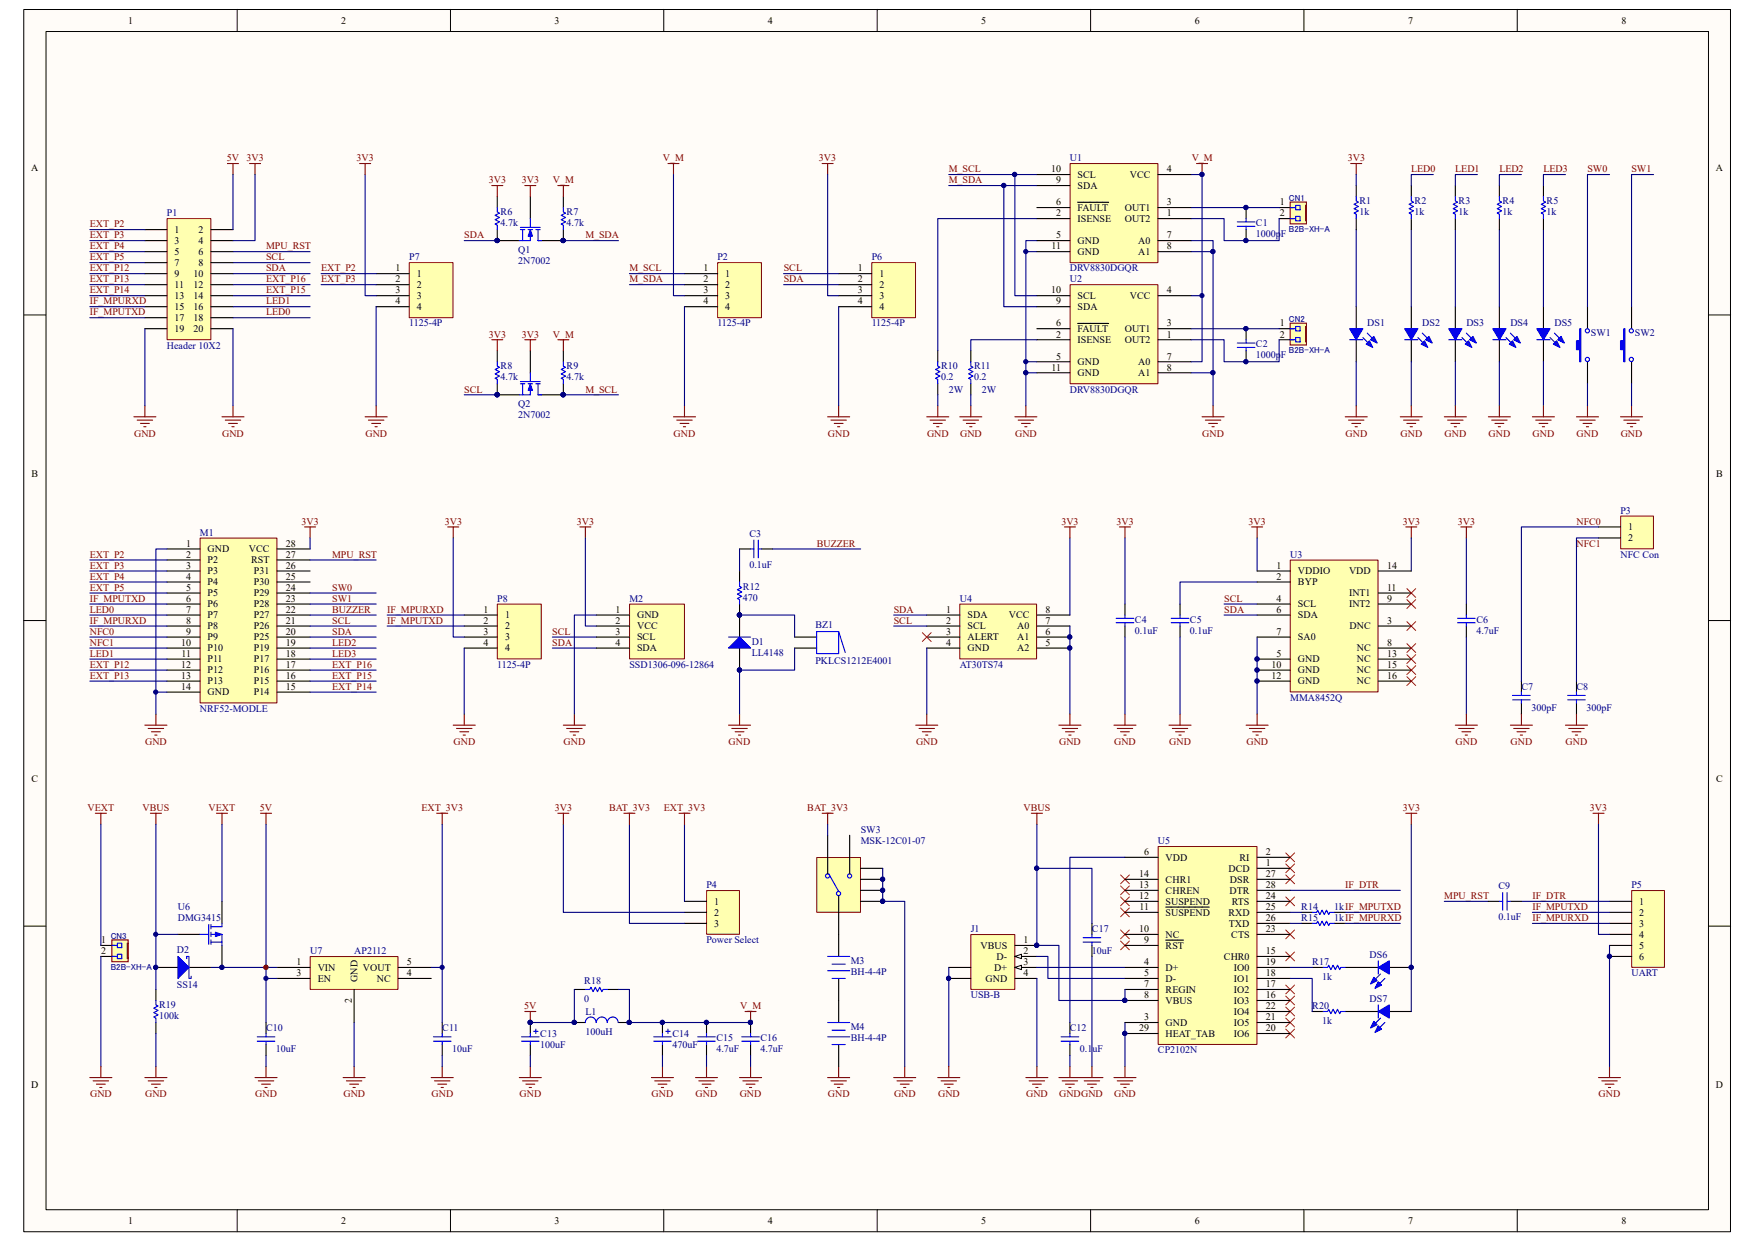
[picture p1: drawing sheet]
<svg xmlns="http://www.w3.org/2000/svg" width="297mm" height="210mm" viewBox="0 0 297 210" stroke-linecap="round" stroke-linejoin="round" font-family="sans-serif">
<defs><g id="words">
<g font-size="1.7">
<text x="21.7" y="4">1</text>
<text x="57.7" y="4">2</text>
<text x="93.9" y="4">3</text>
<text x="130" y="4">4</text>
<text x="166.1" y="4">5</text>
<text x="202.2" y="4">6</text>
<text x="238.3" y="4">7</text>
<text x="274.4" y="4">8</text>
<text x="5.3" y="29">A</text>
<text x="177.9" y="29.2">10</text>
<text x="197.5" y="29.2">4</text>
<text x="290.4" y="29">A</text>
<text x="178.7" y="34.8">6</text>
<text x="178.7" y="31">9</text>
<text x="182.4" y="35.7">FAULT</text>
<text x="182.4" y="32">SDA</text>
<text x="182.4" y="30.1">SCL</text>
<text x="190.4" y="35.7">OUT1</text>
<text x="191.2" y="30.1">VCC</text>
<text x="197.5" y="34.8">3</text>
<text x="216.6" y="34.8">1</text>
<text x="29.5" y="39.4">1</text>
<text x="29.5" y="41.3">3</text>
<text x="33.6" y="39.4">2</text>
<text x="33.6" y="41.3">4</text>
<text x="178.7" y="36.6">2</text>
<text x="178.7" y="40.3">5</text>
<text x="182.4" y="37.5">ISENSE</text>
<text x="182.4" y="41.3">GND</text>
<text x="190.4" y="37.5">OUT2</text>
<text x="192.6" y="41.3">A0</text>
<text x="197.5" y="36.6">1</text>
<text x="197.5" y="40.3">7</text>
<text x="216.6" y="36.6">2</text>
<text x="29.5" y="43.1">5</text>
<text x="29.5" y="45">7</text>
<text x="29.5" y="46.9">9</text>
<text x="32.7" y="46.9">10</text>
<text x="33.6" y="43.1">6</text>
<text x="33.6" y="45">8</text>
<text x="66.9" y="45.9">1</text>
<text x="66.9" y="47.8">2</text>
<text x="70.6" y="46.9">1</text>
<text x="119.1" y="45.9">1</text>
<text x="119.1" y="47.8">2</text>
<text x="122.7" y="46.9">1</text>
<text x="145.2" y="45.9">1</text>
<text x="145.2" y="47.8">2</text>
<text x="148.8" y="46.9">1</text>
<text x="178" y="42.2">11</text>
<text x="182.4" y="43.1">GND</text>
<text x="192.6" y="43.1">A1</text>
<text x="197.5" y="42.2">8</text>
<text x="29.5" y="48.7">11</text>
<text x="29.5" y="50.6">13</text>
<text x="29.5" y="52.5">15</text>
<text x="32.7" y="48.7">12</text>
<text x="32.7" y="50.6">14</text>
<text x="32.7" y="52.5">16</text>
<text x="66.9" y="49.7">3</text>
<text x="66.9" y="51.5">4</text>
<text x="70.6" y="48.7">2</text>
<text x="70.6" y="50.6">3</text>
<text x="70.6" y="52.5">4</text>
<text x="119.1" y="49.7">3</text>
<text x="119.1" y="51.5">4</text>
<text x="122.7" y="48.7">2</text>
<text x="122.7" y="50.6">3</text>
<text x="122.7" y="52.5">4</text>
<text x="145.2" y="49.7">3</text>
<text x="145.2" y="51.5">4</text>
<text x="148.8" y="48.7">2</text>
<text x="148.8" y="50.6">3</text>
<text x="148.8" y="52.5">4</text>
<text x="177.9" y="49.7">10</text>
<text x="178.7" y="51.5">9</text>
<text x="182.4" y="52.5">SDA</text>
<text x="182.4" y="50.6">SCL</text>
<text x="191.2" y="50.6">VCC</text>
<text x="197.5" y="49.7">4</text>
<text x="29.5" y="54.3">17</text>
<text x="29.5" y="56.2">19</text>
<text x="32.7" y="54.3">18</text>
<text x="32.7" y="56.2">20</text>
<text x="178.7" y="57.1">2</text>
<text x="178.7" y="55.2">6</text>
<text x="182.4" y="58.1">ISENSE</text>
<text x="182.4" y="56.2">FAULT</text>
<text x="190.4" y="58.1">OUT2</text>
<text x="190.4" y="56.2">OUT1</text>
<text x="197.5" y="57.1">1</text>
<text x="197.5" y="55.2">3</text>
<text x="216.6" y="55.2">1</text>
<text x="216.6" y="57.1">2</text>
<text x="178" y="62.7">11</text>
<text x="178.7" y="60.9">5</text>
<text x="182.4" y="61.8">GND</text>
<text x="182.4" y="63.7">GND</text>
<text x="192.6" y="61.8">A0</text>
<text x="192.6" y="63.7">A1</text>
<text x="197.5" y="60.9">7</text>
<text x="197.5" y="62.7">8</text>
<text x="5.3" y="80.6">B</text>
<text x="290.4" y="80.6">B</text>
<text x="275.5" y="89.7">1</text>
<text x="31.5" y="92.5">1</text>
<text x="31.5" y="94.4">2</text>
<text x="35.1" y="93.5">GND</text>
<text x="35.1" y="95.3">P2</text>
<text x="42.1" y="93.5">VCC</text>
<text x="42.5" y="95.3">RST</text>
<text x="48.4" y="94.4">27</text>
<text x="48.4" y="92.5">28</text>
<text x="275.5" y="91.6">2</text>
<text x="31.5" y="96.3">3</text>
<text x="31.5" y="98.1">4</text>
<text x="31.5" y="100">5</text>
<text x="31.5" y="101.9">6</text>
<text x="35.1" y="97.2">P3</text>
<text x="35.1" y="99.1">P4</text>
<text x="35.1" y="100.9">P5</text>
<text x="43" y="100.9">P29</text>
<text x="43" y="99.1">P30</text>
<text x="43" y="97.2">P31</text>
<text x="48.4" y="101.9">23</text>
<text x="48.4" y="100">24</text>
<text x="48.4" y="98.1">25</text>
<text x="48.4" y="96.3">26</text>
<text x="216" y="96.3">1</text>
<text x="216" y="98.1">2</text>
<text x="216" y="101.9">4</text>
<text x="219.7" y="97.2">VDDIO</text>
<text x="219.7" y="99.1">BYP</text>
<text x="228.3" y="100.9">INT1</text>
<text x="228.3" y="97.2">VDD</text>
<text x="234.7" y="101.9">9</text>
<text x="234.7" y="100">11</text>
<text x="234.7" y="96.3">14</text>
<text x="31.5" y="103.7">7</text>
<text x="31.5" y="105.6">8</text>
<text x="31.5" y="107.4">9</text>
<text x="35.1" y="102.8">P6</text>
<text x="35.1" y="104.6">P7</text>
<text x="35.1" y="106.5">P8</text>
<text x="43" y="106.5">P26</text>
<text x="43" y="104.6">P27</text>
<text x="43" y="102.8">P28</text>
<text x="48.4" y="107.4">20</text>
<text x="48.4" y="105.6">21</text>
<text x="48.4" y="103.7">22</text>
<text x="81.8" y="103.7">1</text>
<text x="81.8" y="105.6">2</text>
<text x="81.8" y="107.4">3</text>
<text x="85.5" y="104.6">1</text>
<text x="85.5" y="106.5">2</text>
<text x="104.2" y="103.7">1</text>
<text x="104.2" y="105.6">2</text>
<text x="104.2" y="107.4">3</text>
<text x="107.8" y="104.6">GND</text>
<text x="107.8" y="106.5">VCC</text>
<text x="160.1" y="103.7">1</text>
<text x="160.1" y="105.6">2</text>
<text x="160.1" y="107.4">3</text>
<text x="163.7" y="104.6">SDA</text>
<text x="163.7" y="106.5">SCL</text>
<text x="170.7" y="104.6">VCC</text>
<text x="172.1" y="106.5">A0</text>
<text x="177" y="107.4">6</text>
<text x="177" y="105.6">7</text>
<text x="177" y="103.7">8</text>
<text x="216" y="103.7">6</text>
<text x="216" y="107.4">7</text>
<text x="219.7" y="102.8">SCL</text>
<text x="219.7" y="104.6">SDA</text>
<text x="228.3" y="102.8">INT2</text>
<text x="228.4" y="106.5">DNC</text>
<text x="234.7" y="105.6">3</text>
<text x="30.6" y="109.3">10</text>
<text x="30.6" y="113">12</text>
<text x="30.7" y="111.2">11</text>
<text x="35.1" y="108.4">P9</text>
<text x="35.1" y="110.2">P10</text>
<text x="35.1" y="112.1">P11</text>
<text x="35.1" y="114">P12</text>
<text x="43" y="114">P16</text>
<text x="43" y="112.1">P17</text>
<text x="43" y="110.2">P19</text>
<text x="43" y="108.4">P25</text>
<text x="48.4" y="113">17</text>
<text x="48.4" y="111.2">18</text>
<text x="48.4" y="109.3">19</text>
<text x="81.8" y="109.3">4</text>
<text x="85.5" y="108.4">3</text>
<text x="85.5" y="110.2">4</text>
<text x="104.2" y="109.3">4</text>
<text x="107.8" y="108.4">SCL</text>
<text x="107.8" y="110.2">SDA</text>
<text x="160.1" y="109.3">4</text>
<text x="163.7" y="108.4">ALERT</text>
<text x="163.7" y="110.2">GND</text>
<text x="172.1" y="110.2">A2</text>
<text x="172.1" y="108.4">A1</text>
<text x="177" y="109.3">5</text>
<text x="215.2" y="113">10</text>
<text x="216" y="111.2">5</text>
<text x="219.7" y="112.1">GND</text>
<text x="219.7" y="108.4">SA0</text>
<text x="219.7" y="114">GND</text>
<text x="229.6" y="110.2">NC</text>
<text x="229.6" y="112.1">NC</text>
<text x="229.6" y="114">NC</text>
<text x="234.7" y="109.3">8</text>
<text x="234.7" y="111.2">13</text>
<text x="234.7" y="113">15</text>
<text x="30.6" y="114.9">13</text>
<text x="30.6" y="116.8">14</text>
<text x="35.1" y="115.8">P13</text>
<text x="35.1" y="117.7">GND</text>
<text x="43" y="117.7">P14</text>
<text x="43" y="115.8">P15</text>
<text x="48.4" y="116.8">15</text>
<text x="48.4" y="114.9">16</text>
<text x="215.2" y="114.9">12</text>
<text x="219.7" y="115.8">GND</text>
<text x="229.6" y="115.8">NC</text>
<text x="234.7" y="114.9">16</text>
<text x="5.3" y="132.4">C</text>
<text x="290.4" y="132.4">C</text>
<text x="192.8" y="148.5">14</text>
<text x="193.6" y="144.7">6</text>
<text x="197.3" y="145.7">VDD</text>
<text x="197.3" y="149.4">CHR1</text>
<text x="207.9" y="147.5">DCD</text>
<text x="208.2" y="149.4">DSR</text>
<text x="209.8" y="145.7">RI</text>
<text x="214.2" y="144.7">2</text>
<text x="214.2" y="146.6">1</text>
<text x="214.2" y="148.5">27</text>
<text x="120.9" y="153.1">1</text>
<text x="120.9" y="155">2</text>
<text x="192.8" y="150.3">13</text>
<text x="192.8" y="152.2">12</text>
<text x="192.9" y="154.1">11</text>
<text x="197.3" y="151.3">CHREN</text>
<text x="197.3" y="155">SUSPEND</text>
<text x="197.3" y="153.1">SUSPEND</text>
<text x="207.9" y="155">RXD</text>
<text x="208.1" y="151.3">DTR</text>
<text x="208.4" y="153.1">RTS</text>
<text x="214.2" y="150.3">28</text>
<text x="214.2" y="152.2">24</text>
<text x="214.2" y="154.1">25</text>
<text x="214.2" y="155.9">26</text>
<text x="277.4" y="153.1">1</text>
<text x="277.4" y="155">2</text>
<text x="17.1" y="159.6">1</text>
<text x="17.1" y="161.5">2</text>
<text x="120.9" y="156.8">3</text>
<text x="165.9" y="160.6">VBUS</text>
<text x="173.2" y="159.6">1</text>
<text x="173.2" y="161.5">2</text>
<text x="192.8" y="157.8">10</text>
<text x="193.6" y="159.6">9</text>
<text x="197.3" y="158.7">NC</text>
<text x="197.3" y="160.6">RST</text>
<text x="208" y="156.8">TXD</text>
<text x="208.4" y="158.7">CTS</text>
<text x="214.2" y="161.5">15</text>
<text x="214.2" y="157.8">23</text>
<text x="277.4" y="156.8">3</text>
<text x="277.4" y="158.7">4</text>
<text x="277.4" y="160.6">5</text>
<text x="50.2" y="163.4">1</text>
<text x="50.2" y="165.2">3</text>
<text x="53.8" y="164.3">VIN</text>
<text x="53.8" y="166.2">EN</text>
<text x="60.5" y="166.2" transform="rotate(-90 60.5 166.2)">GND</text>
<text x="61.4" y="164.3">VOUT</text>
<text x="63.8" y="166.2">NC</text>
<text x="68.9" y="165.2">4</text>
<text x="68.9" y="163.4">5</text>
<text x="166.8" y="166.2">GND</text>
<text x="168.3" y="164.3">D+</text>
<text x="168.7" y="162.4">D-</text>
<text x="173.2" y="163.4">3</text>
<text x="173.2" y="165.2">4</text>
<text x="193.6" y="167.1">7</text>
<text x="193.6" y="165.2">5</text>
<text x="193.6" y="163.4">4</text>
<text x="197.3" y="166.2">D-</text>
<text x="197.3" y="164.3">D+</text>
<text x="207.1" y="162.4">CHR0</text>
<text x="208.8" y="166.2">IO1</text>
<text x="208.8" y="164.3">IO0</text>
<text x="214.2" y="167.1">17</text>
<text x="214.2" y="165.2">18</text>
<text x="214.2" y="163.4">19</text>
<text x="277.4" y="162.4">6</text>
<text x="59.6" y="169.8" transform="rotate(-90 59.6 169.8)">2</text>
<text x="193.6" y="169">8</text>
<text x="193.6" y="172.7">3</text>
<text x="197.3" y="168">REGIN</text>
<text x="197.3" y="169.9">VBUS</text>
<text x="197.3" y="173.6">GND</text>
<text x="208.8" y="169.9">IO3</text>
<text x="208.8" y="168">IO2</text>
<text x="208.8" y="173.6">IO5</text>
<text x="208.8" y="171.7">IO4</text>
<text x="214.2" y="169">16</text>
<text x="214.2" y="172.7">21</text>
<text x="214.2" y="170.8">22</text>
<text x="192.8" y="174.5">29</text>
<text x="197.3" y="175.5">HEAT_TAB</text>
<text x="208.8" y="175.5">IO6</text>
<text x="214.2" y="174.5">20</text>
<text x="5.3" y="184.1">D</text>
<text x="290.4" y="184.1">D</text>
<text x="21.7" y="207.1">1</text>
<text x="57.7" y="207.1">2</text>
<text x="93.9" y="207.1">3</text>
<text x="130" y="207.1">4</text>
<text x="166.1" y="207.1">5</text>
<text x="202.2" y="207.1">6</text>
<text x="238.3" y="207.1">7</text>
<text x="274.4" y="207.1">8</text>
</g>
<g font-size="1.7" fill="#800000">
<text x="38.4" y="27.3">5V</text>
<text x="41.7" y="27.3">3V3</text>
<text x="60.3" y="27.3">3V3</text>
<text x="112.2" y="27.3">V_M</text>
<text x="138.6" y="27.3">3V3</text>
<text x="160.6" y="29.2">M_SCL</text>
<text x="201.7" y="27.3">V_M</text>
<text x="228.1" y="27.3">3V3</text>
<text x="238.8" y="29.2">LED0</text>
<text x="246.3" y="29.2">LED1</text>
<text x="253.7" y="29.2">LED2</text>
<text x="261.2" y="29.2">LED3</text>
<text x="268.6" y="29.2">SW0</text>
<text x="276.1" y="29.2">SW1</text>
<text x="82.7" y="31">3V3</text>
<text x="88.3" y="31">3V3</text>
<text x="93.6" y="31">V_M</text>
<text x="160.6" y="31">M_SDA</text>
<text x="15.2" y="38.5">EXT_P2</text>
<text x="15.2" y="40.3">EXT_P3</text>
<text x="78.6" y="40.3">SDA</text>
<text x="99.1" y="40.3">M_SDA</text>
<text x="15.2" y="42.2">EXT_P4</text>
<text x="15.2" y="44.1">EXT_P5</text>
<text x="15.2" y="45.9">EXT_P12</text>
<text x="15.2" y="47.8">EXT_P13</text>
<text x="45" y="45.9">SDA</text>
<text x="45" y="44.1">SCL</text>
<text x="45" y="42.2">MPU_RST</text>
<text x="45" y="47.8">EXT_P16</text>
<text x="54.4" y="45.9">EXT_P2</text>
<text x="54.4" y="47.8">EXT_P3</text>
<text x="106.5" y="47.8">M_SDA</text>
<text x="106.5" y="45.9">M_SCL</text>
<text x="132.6" y="47.8">SDA</text>
<text x="132.6" y="45.9">SCL</text>
<text x="15.2" y="49.7">EXT_P14</text>
<text x="15.2" y="53.4">IF_MPUTXD</text>
<text x="15.2" y="51.5">IF_MPURXD</text>
<text x="45" y="51.5">LED1</text>
<text x="45" y="53.4">LED0</text>
<text x="45" y="49.7">EXT_P15</text>
<text x="82.7" y="57.1">3V3</text>
<text x="88.3" y="57.1">3V3</text>
<text x="93.6" y="57.1">V_M</text>
<text x="78.6" y="66.5">SCL</text>
<text x="99.1" y="66.5">M_SCL</text>
<text x="22.7" y="73.9">GND</text>
<text x="37.6" y="73.9">GND</text>
<text x="61.8" y="73.9">GND</text>
<text x="114" y="73.9">GND</text>
<text x="140.1" y="73.9">GND</text>
<text x="156.9" y="73.9">GND</text>
<text x="162.5" y="73.9">GND</text>
<text x="171.8" y="73.9">GND</text>
<text x="203.5" y="73.9">GND</text>
<text x="227.7" y="73.9">GND</text>
<text x="237" y="73.9">GND</text>
<text x="244.5" y="73.9">GND</text>
<text x="251.9" y="73.9">GND</text>
<text x="259.4" y="73.9">GND</text>
<text x="266.8" y="73.9">GND</text>
<text x="274.3" y="73.9">GND</text>
<text x="51" y="88.8">3V3</text>
<text x="75.3" y="88.8">3V3</text>
<text x="97.6" y="88.8">3V3</text>
<text x="179.6" y="88.8">3V3</text>
<text x="188.9" y="88.8">3V3</text>
<text x="211.3" y="88.8">3V3</text>
<text x="237.4" y="88.8">3V3</text>
<text x="246.7" y="88.8">3V3</text>
<text x="266.8" y="88.8">NFC0</text>
<text x="15.2" y="94.4">EXT_P2</text>
<text x="56.2" y="94.4">MPU_RST</text>
<text x="138.2" y="92.5">BUZZER</text>
<text x="266.8" y="92.5">NFC1</text>
<text x="15.2" y="101.9">IF_MPUTXD</text>
<text x="15.2" y="96.3">EXT_P3</text>
<text x="15.2" y="98.1">EXT_P4</text>
<text x="15.2" y="100">EXT_P5</text>
<text x="56.2" y="100">SW0</text>
<text x="56.2" y="101.9">SW1</text>
<text x="207.2" y="101.9">SCL</text>
<text x="15.2" y="103.7">LED0</text>
<text x="15.2" y="105.6">IF_MPURXD</text>
<text x="15.2" y="107.4">NFC0</text>
<text x="56.2" y="103.7">BUZZER</text>
<text x="56.2" y="107.4">SDA</text>
<text x="56.2" y="105.6">SCL</text>
<text x="65.5" y="103.7">IF_MPURXD</text>
<text x="65.5" y="105.6">IF_MPUTXD</text>
<text x="93.5" y="107.4">SCL</text>
<text x="151.3" y="103.7">SDA</text>
<text x="151.3" y="105.6">SCL</text>
<text x="207.2" y="103.7">SDA</text>
<text x="15.2" y="111.2">LED1</text>
<text x="15.2" y="109.3">NFC1</text>
<text x="15.2" y="113">EXT_P12</text>
<text x="56.2" y="111.2">LED3</text>
<text x="56.2" y="109.3">LED2</text>
<text x="56.2" y="113">EXT_P16</text>
<text x="93.5" y="109.3">SDA</text>
<text x="15.2" y="114.9">EXT_P13</text>
<text x="56.2" y="116.8">EXT_P14</text>
<text x="56.2" y="114.9">EXT_P15</text>
<text x="24.6" y="126.1">GND</text>
<text x="76.8" y="126.1">GND</text>
<text x="95.4" y="126.1">GND</text>
<text x="123.3" y="126.1">GND</text>
<text x="155" y="126.1">GND</text>
<text x="179.2" y="126.1">GND</text>
<text x="188.6" y="126.1">GND</text>
<text x="197.9" y="126.1">GND</text>
<text x="210.9" y="126.1">GND</text>
<text x="246.3" y="126.1">GND</text>
<text x="255.7" y="126.1">GND</text>
<text x="265" y="126.1">GND</text>
<text x="14.8" y="137.3">VEXT</text>
<text x="24.1" y="137.3">VBUS</text>
<text x="35.3" y="137.3">VEXT</text>
<text x="44" y="137.3">5V</text>
<text x="71.3" y="137.3">EXT_3V3</text>
<text x="93.9" y="137.3">3V3</text>
<text x="103.1" y="137.3">BAT_3V3</text>
<text x="112.4" y="137.3">EXT_3V3</text>
<text x="136.6" y="137.3">BAT_3V3</text>
<text x="173.2" y="137.3">VBUS</text>
<text x="237.4" y="137.3">3V3</text>
<text x="269.1" y="137.3">3V3</text>
<text x="227.7" y="150.3">IF_DTR</text>
<text x="244.4" y="152.2">MPU_RST</text>
<text x="259.3" y="152.2">IF_DTR</text>
<text x="259.3" y="155.9">IF_MPURXD</text>
<text x="259.3" y="154.1">IF_MPUTXD</text>
<text x="88.7" y="170.8">5V</text>
<text x="125.3" y="170.8">V_M</text>
<text x="15.2" y="185.7">GND</text>
<text x="24.6" y="185.7">GND</text>
<text x="43.2" y="185.7">GND</text>
<text x="58.1" y="185.7">GND</text>
<text x="73" y="185.7">GND</text>
<text x="87.9" y="185.7">GND</text>
<text x="110.3" y="185.7">GND</text>
<text x="117.7" y="185.7">GND</text>
<text x="125.2" y="185.7">GND</text>
<text x="140.1" y="185.7">GND</text>
<text x="151.3" y="185.7">GND</text>
<text x="158.7" y="185.7">GND</text>
<text x="173.7" y="185.7">GND</text>
<text x="179.2" y="185.7">GNDGND</text>
<text x="188.6" y="185.7">GND</text>
<text x="270.6" y="185.7">GND</text>
</g>
<g font-size="1.7" fill="#000080">
<text x="181.1" y="27.3">U1</text>
<text x="230.1" y="34.6">R1</text>
<text x="239.4" y="34.6">R2</text>
<text x="246.8" y="34.6">R3</text>
<text x="254.3" y="34.6">R4</text>
<text x="261.7" y="34.6">R5</text>
<text x="28.2" y="36.6">P1</text>
<text x="84.7" y="38.3">4.7k</text>
<text x="84.7" y="36.4">R6</text>
<text x="95.9" y="38.3">4.7k</text>
<text x="95.9" y="36.4">R7</text>
<text x="212.6" y="40.2">1000pF</text>
<text x="212.6" y="38.3">C1</text>
<text x="230.1" y="36.4">1k</text>
<text x="239.4" y="36.4">1k</text>
<text x="246.8" y="36.4">1k</text>
<text x="254.3" y="36.4">1k</text>
<text x="261.7" y="36.4">1k</text>
<text x="69.3" y="44.1">P7</text>
<text x="87.7" y="42.8">Q1</text>
<text x="87.7" y="44.7">2N7002</text>
<text x="121.4" y="44.1">P2</text>
<text x="147.5" y="44.1">P6</text>
<text x="181.1" y="45.9">DRV8830DGQR</text>
<text x="181.1" y="47.8">U2</text>
<text x="28.2" y="59">Header 10X2</text>
<text x="69.3" y="55.2">1125-4P</text>
<text x="121.4" y="55.2">1125-4P</text>
<text x="147.5" y="55.2">1125-4P</text>
<text x="212.6" y="58.8">C2</text>
<text x="231.4" y="55.2">DS1</text>
<text x="240.7" y="55.2">DS2</text>
<text x="248.2" y="55.2">DS3</text>
<text x="255.6" y="55.2">DS4</text>
<text x="263.1" y="55.2">DS5</text>
<text x="269.2" y="56.9">SW1</text>
<text x="276.7" y="56.9">SW2</text>
<text x="84.7" y="64.4">4.7k</text>
<text x="84.7" y="62.5">R8</text>
<text x="95.9" y="64.4">4.7k</text>
<text x="95.9" y="62.5">R9</text>
<text x="159.3" y="64.4">0.2</text>
<text x="159.3" y="62.5">R10</text>
<text x="164.8" y="64.4">0.2</text>
<text x="164.8" y="62.5">R11</text>
<text x="212.6" y="60.7">1000pF</text>
<text x="87.7" y="68.9">Q2</text>
<text x="87.7" y="70.7">2N7002</text>
<text x="160.6" y="66.5">2W</text>
<text x="166.2" y="66.5">2W</text>
<text x="181.1" y="66.5">DRV8830DGQR</text>
<text x="274.2" y="87">P3</text>
<text x="33.8" y="90.7">M1</text>
<text x="126.8" y="90.8">C3</text>
<text x="218.4" y="94.4">U3</text>
<text x="274.2" y="94.4">NFC Con</text>
<text x="84.2" y="101.9">P8</text>
<text x="106.5" y="101.9">M2</text>
<text x="125.7" y="101.7">470</text>
<text x="125.7" y="99.8">R12</text>
<text x="126.8" y="96.1">0.1uF</text>
<text x="162.4" y="101.9">U4</text>
<text x="138" y="106.3">BZ1</text>
<text x="192.1" y="107.3">0.1uF</text>
<text x="192.1" y="105.4">C4</text>
<text x="201.4" y="107.3">0.1uF</text>
<text x="201.4" y="105.4">C5</text>
<text x="249.9" y="107.3">4.7uF</text>
<text x="249.9" y="105.4">C6</text>
<text x="84.2" y="113">1125-4P</text>
<text x="106.5" y="113">SSD1306-096-12864</text>
<text x="127.2" y="109.1">D1</text>
<text x="127.2" y="111">LL4148</text>
<text x="138" y="112.3">PKLCS1212E4001</text>
<text x="162.4" y="113">AT30TS74</text>
<text x="218.4" y="118.6">MMA8452Q</text>
<text x="257.5" y="116.8">C7</text>
<text x="266.8" y="116.8">C8</text>
<text x="33.8" y="120.5">NRF52-MODLE</text>
<text x="259.2" y="120.3">300pF</text>
<text x="268.5" y="120.3">300pF</text>
<text x="145.7" y="141">SW3</text>
<text x="145.7" y="142.9">MSK-12C01-07</text>
<text x="196" y="142.9">U5</text>
<text x="30.1" y="154.1">U6</text>
<text x="30.1" y="155.9">DMG3415</text>
<text x="119.5" y="150.3">P4</text>
<text x="220.2" y="155.9">R15</text>
<text x="220.2" y="154.1">R14</text>
<text x="225.8" y="155.9">1kIF_MPURXD</text>
<text x="225.8" y="154.1">1kIF_MPUTXD</text>
<text x="253.6" y="155.7">0.1uF</text>
<text x="253.6" y="150.5">C9</text>
<text x="276.1" y="150.3">P5</text>
<text x="29.9" y="161.3">D2</text>
<text x="52.5" y="161.5">U7</text>
<text x="59.9" y="161.5">AP2112</text>
<text x="119.5" y="159.6">Power Select</text>
<text x="164.3" y="157.8">J1</text>
<text x="184.8" y="161.5">10uF</text>
<text x="184.8" y="157.8">C17</text>
<text x="29.9" y="167.3">SS14</text>
<text x="98.9" y="166.5">R18</text>
<text x="144" y="163.2">M3</text>
<text x="144" y="165">BH-4-4P</text>
<text x="222.1" y="163.4">R17</text>
<text x="223.7" y="165.8">1k</text>
<text x="231.8" y="162.1">DS6</text>
<text x="276.1" y="165.2">UART</text>
<text x="26.9" y="172.5">100k</text>
<text x="26.9" y="170.6">R19</text>
<text x="98.9" y="169.5">0</text>
<text x="99.1" y="171.7">L1</text>
<text x="164.3" y="169">USB-B</text>
<text x="222.1" y="170.8">R20</text>
<text x="223.7" y="173.2">1k</text>
<text x="231.8" y="169.5">DS7</text>
<text x="45" y="174.5">C10</text>
<text x="46.7" y="178.1">10uF</text>
<text x="74.8" y="174.5">C11</text>
<text x="76.5" y="178.1">10uF</text>
<text x="91.4" y="177.3">100uF</text>
<text x="91.4" y="175.5">C13</text>
<text x="99.1" y="175.1">100uH</text>
<text x="113.8" y="177.3">470uF</text>
<text x="113.8" y="175.5">C14</text>
<text x="121.2" y="178.1">4.7uF</text>
<text x="121.2" y="176.2">C15</text>
<text x="128.7" y="178.1">4.7uF</text>
<text x="128.7" y="176.2">C16</text>
<text x="144" y="174.4">M4</text>
<text x="144" y="176.2">BH-4-4P</text>
<text x="181.1" y="174.5">C12</text>
<text x="182.8" y="178.1">0.1uF</text>
<text x="196" y="178.3">CP2102N</text>
</g>
<g font-size="1.5" fill="#000080">
<text x="218.1" y="34">CN1</text>
<text x="218.1" y="39.2">B2B-XH-A</text>
<text x="218.1" y="54.5">CN2</text>
<text x="218.1" y="59.7">B2B-XH-A</text>
<text x="18.8" y="158.8">CN3</text>
<text x="18.8" y="164.1">B2B-XH-A</text>
</g>
</g></defs>
<path d="M4.1 1.7h288.8v206.7h-288.8z" fill="#fffcf8"/>
<path d="M4 1.6h288.9v206.8h-288.9z" fill="none" stroke="#000" stroke-width=".17"/>
<path d="M7.8 5.4h281.3v199.3h-281.3z" fill="#fffcf8"/>
<g fill="none" stroke="#000" stroke-width=".17">
<path d="M7.8 5.3h281.3v199.4h-281.3zM40.1 1.6v3.7M76.2 1.6v3.7M112.3 1.6v3.7M148.5 1.6v3.7M184.6 1.6v3.7M220.7 1.6v3.7M256.8 1.6v3.7M4 53.3h3.7M289.2 53.3h3.7M4 105h3.7M289.2 105h3.7"/>
<path d="M4 156.7h3.7M289.2 156.7h3.7M40.1 204.7v3.7M76.2 204.7v3.7M112.3 204.7v3.7M148.5 204.7v3.7M184.6 204.7v3.7M220.7 204.7v3.7M256.8 204.7v3.7"/>
</g>
<circle cx="45" cy="163.7" r=".35" fill="#000080" stroke="#000080" stroke-width=".17"/>
<path d="M138.3 145.2h7.3v9.2h-7.3z" fill="#ffffb0"/>
<path d="M138.2 145.1h7.4v9.3h-7.4z" fill="none" stroke="#800000" stroke-width=".17"/>
<g fill="none" stroke="#00f" stroke-width=".19">
<path d="M140.3 147.9l1.6 3"/>
<circle cx="140.1" cy="148.2" r=".35"/>
<circle cx="141.9" cy="151.2" r=".35"/>
<circle cx="143.8" cy="148.2" r=".35"/>
</g>
<path d="M140.1 141.4v6.5M141.9 151.6v6.5M143.8 141.4v6.5M145.7 152.5h3.7M145.7 150.7h3.7M145.7 148.8h3.7M145.7 146.9h3.7" fill="none" stroke="#000" stroke-width=".19"/>
<g fill="#000080" stroke="#000080" stroke-width=".17">
<circle cx="149.4" cy="152.5" r=".35"/>
<circle cx="149.4" cy="150.7" r=".35"/>
<circle cx="149.4" cy="148.8" r=".35"/>
</g>
<path d="M139.1 137.6h1.9M140.1 137.6v1.9M151.3 182.4h3.7M151.8 182.9h2.6M152.4 183.5h1.5M152.9 184h.4M153.1 180.5v1.9" fill="none" stroke="#800000" stroke-width=".19"/>
<path d="M164.3 158.2h7.4v9.2h-7.4z" fill="#ffffb0"/>
<path d="M164.3 158.2h7.4v9.2h-7.4z" fill="none" stroke="#800000" stroke-width=".17"/>
<path d="M171.8 160h3.7M171.8 161.9h3.7" fill="none" stroke="#000" stroke-width=".19"/>
<circle cx="175.4" cy="160" r=".35" fill="#000080" stroke="#000080" stroke-width=".17"/>
<path d="M171.8 161.9l1.1-.4v.7z" fill="#fffcf8" stroke="#000" stroke-width=".17"/>
<path d="M171.8 163.7h3.7" fill="none" stroke="#000" stroke-width=".19"/>
<path d="M171.8 163.7l1.1-.4v.8z" fill="#fffcf8" stroke="#000" stroke-width=".17"/>
<path d="M160.6 165.6h3.7M160.6 163.7h3.7M171.8 165.6h3.7M181.1 173v1.9M181.1 176.8v1.8" fill="none" stroke="#000" stroke-width=".19"/>
<g fill="#000080" stroke="#000080" stroke-width=".17">
<circle cx="160.5" cy="165.6" r=".35"/>
<circle cx="175.4" cy="160" r=".35"/>
<circle cx="149.4" cy="152.5" r=".35"/>
</g>
<path d="M140.1 182.4h3.7M140.6 182.9h2.6M141.2 183.5h1.5M141.7 184h.4M141.9 180.5v1.9" fill="none" stroke="#800000" stroke-width=".19"/>
<path d="M149.4 146.9v5.6h3.7v28M244.4 152.5h7.5M160.6 163.7v16.8M175.5 161.9h1.8v3.7h13.1M175.5 163.7h14.9M175.5 165.6v14.9M190.4 173v7.5" fill="none" stroke="#000080" stroke-width=".19"/>
<path d="M179.6 175.5h3M179.6 176.2h3M181.1 174.9v.6M181.1 176.2v.6" fill="none" stroke="#00f" stroke-width=".19"/>
<path d="M276.2 150.7h5.5v13h-5.5z" fill="#ffffb0"/>
<path d="M276.1 150.7h5.6v13h-5.6z" fill="none" stroke="#800000" stroke-width=".17"/>
<path d="M220.2 156.3h1.9M225.8 156.3h1.9M251.9 152.5h1.9M255.6 152.5h1.9M272.4 152.5h3.7M272.4 154.4h3.7M272.4 156.3h3.7M272.4 158.1h3.7M272.4 160h3.7M272.4 161.9h3.7" fill="none" stroke="#000" stroke-width=".19"/>
<g fill="#000080" stroke="#000080" stroke-width=".17">
<circle cx="272.4" cy="161.8" r=".35"/>
<circle cx="175.4" cy="146.9" r=".35"/>
</g>
<g fill="none" stroke="#800000" stroke-width=".19">
<path d="M174.5 137.6h1.9M175.5 137.6v1.9M269.6 137.6h1.9M270.5 137.6v1.9M158.7 182.4h3.7M159.3 182.9h2.6M159.8 183.5h1.5M160.4 184h.4M160.6 180.5v1.9M173.6 182.4h3.7M174.2 182.9h2.6M174.7 183.5h1.5"/>
<path d="M175.3 184h.4M175.5 180.5v1.9M179.2 182.4h7.5M179.8 182.9h2.6M180.3 183.5h1.5M180.9 184h.4M181.1 180.5v1.9M183.5 182.9h2.6M184 183.5h1.5M184.6 184h.4M184.8 180.5v1.9M188.5 182.4h3.8"/>
<path d="M189.1 182.9h2.6M189.6 183.5h1.5M190.2 184h.4M190.4 180.5v1.9M270.5 182.4h3.8M271.1 182.9h2.6M271.6 183.5h1.5M272.2 184h.4M272.4 180.5v1.9"/>
</g>
<path d="M175.5 139.5v7.4M270.5 139.5v18.6h1.9M190.4 145.1h-9.3v27.9M218.3 150.7h18.7M227.7 156.3h9.3M257.5 152.5h14.9M259.3 154.4h13.1M259.3 156.3h13.1M272.4 160v20.5M181.1 178.6v1.9M184.8 161.9v18.6" fill="none" stroke="#000080" stroke-width=".19"/>
<path d="M222.1 156.3h.7l.2-.4 .4 .7 .3-.7 .4 .7 .4-.7 .4 .7 .2-.3h.7M253.8 152.5h.5M254.3 151v3M255.1 151v3M255.1 152.5h.5" fill="none" stroke="#00f" stroke-width=".19"/>
<g fill="none" stroke="#f00" stroke-width=".17">
<path d="M189.6 148.1l1.5 1.5M189.6 149.9l1.5 1.5M189.6 151.8l1.5 1.5M189.6 153.7l1.5 1.4M189.6 157.4l1.5 1.5M189.6 159.3l1.5 1.4M191.1 148.1l-1.5 1.5M191.1 149.9l-1.5 1.5M191.1 151.8l-1.5 1.5M191.1 153.7l-1.5 1.4M191.1 157.4l-1.5 1.5M191.1 159.3l-1.5 1.4"/>
<path d="M217.6 144.3l1.5 1.5M217.6 146.2l1.5 1.5M217.6 148.1l1.5 1.5M217.6 151.8l1.5 1.5M217.6 157.4l1.5 1.5M219.1 144.3l-1.5 1.5M219.1 146.2l-1.5 1.5M219.1 148.1l-1.5 1.5M219.1 151.8l-1.5 1.5M219.1 157.4l-1.5 1.5M217.6 174.2l1.5 1.4M217.6 172.3l1.5 1.5"/>
<path d="M217.6 170.4l1.5 1.5M217.6 168.6l1.5 1.5M217.6 166.7l1.5 1.5M217.6 161.1l1.5 1.5M219.1 174.2l-1.5 1.4M219.1 172.3l-1.5 1.5M219.1 170.4l-1.5 1.5M219.1 168.6l-1.5 1.5M219.1 166.7l-1.5 1.5M219.1 161.1l-1.5 1.5"/>
</g>
<path d="M119.6 150.7h5.5v7.4h-5.5z" fill="#ffffb0"/>
<path d="M119.6 150.7h5.5v7.4h-5.5z" fill="none" stroke="#800000" stroke-width=".17"/>
<path d="M261.2 51.9v3.7M261.2 57.5v3.7M115.8 152.5h3.8M115.8 154.4h3.8M115.8 156.3h3.8" fill="none" stroke="#000" stroke-width=".19"/>
<path d="M95.3 139.5v14.9h20.5M106.5 139.5v16.8h9.3M115.8 139.5v13" fill="none" stroke="#000080" stroke-width=".19"/>
<path d="M94.4 137.6h1.9M95.3 137.6v1.9M105.6 137.6h1.9M106.5 137.6v1.9M114.9 137.6h1.9M115.8 137.6v1.9" fill="none" stroke="#800000" stroke-width=".19"/>
<path d="M260.1 57.5h2.2M263.1 56.4l.7 .7" fill="none" stroke="#00f" stroke-width=".19"/>
<path d="M260.1 55.6h2.2l-1.1 1.9z" fill="#00f" stroke="#00f" stroke-width=".19"/>
<path d="M264.2 56.9l.5 1.2-1.1-.6z" fill="#0000bf" stroke="#00f" stroke-width=".19"/>
<path d="M262.3 57.1l.8 .8" fill="none" stroke="#00f" stroke-width=".19"/>
<path d="M262.9 58.2l.5-.5 .6 1.1z" fill="#0000bf" stroke="#00f" stroke-width=".19"/>
<path d="M261.2 38.9v13M272.4 29.5h-3.7v22.4M279.8 29.5h-3.7v22.4M261.2 61.2v7.5" fill="none" stroke="#000080" stroke-width=".19"/>
<g fill="none" stroke="#800000" stroke-width=".19">
<path d="M259.3 70.5h3.8M259.9 71.1h2.6M260.5 71.7h1.5M261 72.2h.4M261.2 68.7v1.8M266.8 70.5h3.7M267.4 71.1h2.6M267.9 71.7h1.5M268.5 72.2h.3M268.7 68.7v1.8M274.3 70.5h3.7M274.8 71.1h2.6"/>
<path d="M275.4 71.7h1.5M275.9 72.2h.4M276.1 68.7v1.8"/>
</g>
<path d="M261.2 31.4v1.9M261.2 37v1.9M253.8 51.9v3.7M253.8 57.5v3.7M268.7 51.9v3.7M276.1 51.9v3.7M268.7 61.2v3.7M276.1 61.2v3.7" fill="none" stroke="#000" stroke-width=".19"/>
<g fill="none" stroke="#00f" stroke-width=".19">
<path d="M261.2 33.3v.7l.4 .2-.8 .4 .8 .3-.8 .4 .8 .4-.8 .4 .4 .1v.8M252.6 57.5h2.3M255.6 56.4l.8 .7"/>
<circle cx="268.6" cy="56" r=".35"/>
<circle cx="276.1" cy="56" r=".35"/>
<circle cx="268.6" cy="60.8" r=".35"/>
<circle cx="276.1" cy="60.8" r=".35"/>
</g>
<g fill="#00f" stroke="#00f" stroke-width=".19">
<path d="M252.6 55.6h2.3l-1.1 1.9z"/>
<path d="M267.4 55.6h.1v5.6h-.1v-2h-.6v-1.5h.6z" fill-rule="evenodd"/>
<path d="M274.8 55.6h.2v5.6h-.2v-2h-.5v-1.5h.5z" fill-rule="evenodd"/>
</g>
<path d="M256.7 56.9l.6 1.2-1.1-.6z" fill="#0000bf" stroke="#00f" stroke-width=".19"/>
<path d="M254.9 57.1l.7 .8" fill="none" stroke="#00f" stroke-width=".19"/>
<path d="M256 57.7l.5 1.1-1.1-.6z" fill="#0000bf" stroke="#00f" stroke-width=".19"/>
<path d="M253.8 38.9v13M253.8 61.2v7.5" fill="none" stroke="#000080" stroke-width=".19"/>
<path d="M251.9 70.5h3.7M252.4 71.1h2.7M253 71.7h1.5M253.6 72.2h.3M253.8 68.7v1.8" fill="none" stroke="#800000" stroke-width=".19"/>
<path d="M253.8 31.4v1.9M253.8 37v1.9" fill="none" stroke="#000" stroke-width=".19"/>
<path d="M253.8 33.3v.7l.3 .2-.7 .4 .7 .3-.7 .4 .7 .4-.7 .4 .4 .1v.8" fill="none" stroke="#00f" stroke-width=".19"/>
<path d="M274.3 87.4h5.5v5.5h-5.5z" fill="#ffffb0"/>
<path d="M274.3 87.3h5.5v5.6h-5.5z" fill="none" stroke="#800000" stroke-width=".17"/>
<path d="M270.5 89.2h3.8M270.5 91h3.8M190.4 102.2v1.9M190.4 105.9v1.9M199.7 102.2v1.9M199.7 105.9v1.9M248.2 102.2v1.9M248.2 105.9v1.9M257.5 115.3v1.8M257.5 119v1.9M266.8 115.3v1.8M266.8 119v1.9" fill="none" stroke="#000" stroke-width=".19"/>
<g fill="none" stroke="#00f" stroke-width=".19">
<path d="M188.9 105.4h3M188.9 104.6h3M190.4 104.1v.5M190.4 105.4v.5M198.2 105.4h3M198.2 104.6h3M199.7 104.1v.5M199.7 105.4v.5M246.7 105.4h3M246.7 104.6h3M248.2 104.1v.5M248.2 105.4v.5"/>
<path d="M256 117.7h3M256 118.4h3M257.5 117.1v.6M257.5 118.4v.6M265.3 117.7h3M265.3 118.4h3M266.8 117.1v.6M266.8 118.4v.6"/>
</g>
<g fill="none" stroke="#800000" stroke-width=".19">
<path d="M189.5 89.2h1.8M190.4 89.2v1.8M211.8 89.2h1.9M212.8 89.2v1.8M237.9 89.2h1.9M238.8 89.2v1.8M247.2 89.2h1.9M248.2 89.2v1.8M188.5 122.7h3.8M189.1 123.3h2.6M189.6 123.8h1.5M190.2 124.4h.4"/>
<path d="M190.4 120.9v1.8M197.8 122.7h3.8M198.4 123.3h2.6M199 123.8h1.5M199.5 124.4h.4M199.7 120.9v1.8M210.9 122.7h3.7M211.4 123.3h2.7M212 123.8h1.5M212.6 124.4h.3M212.8 120.9v1.8M246.3 122.7h3.7"/>
<path d="M246.9 123.3h2.6M247.4 123.8h1.5M248 124.4h.3M248.2 120.9v1.8M255.6 122.7h3.7M256.2 123.3h2.6M256.7 123.8h1.5M257.3 124.4h.4M257.5 120.9v1.8M264.9 122.7h3.8M265.5 123.3h2.6M266.1 123.8h1.4"/>
<path d="M266.6 124.4h.4M266.8 120.9v1.8"/>
</g>
<g fill="none" stroke="#000080" stroke-width=".19">
<path d="M190.4 91v11.2M212.8 98.5h-13.1v3.7M212.8 91v5.6M238.8 91v5.6M248.2 91v11.2M270.5 89.2h-13v26.1M270.5 91h-3.7v24.3M190.4 107.8v13.1M199.7 107.8v13.1M207.2 102.2h5.6M207.2 104.1h5.6M212.8 107.8v13.1"/>
<path d="M248.2 107.8v13.1"/>
</g>
<g fill="none" stroke="#f00" stroke-width=".17">
<path d="M238.1 99.6l1.5 1.5M239.6 99.6l-1.5 1.5M238.1 101.5l1.5 1.5M238.1 105.2l1.5 1.5M238.1 108.9l1.5 1.5M238.1 110.8l1.5 1.5M238.1 112.7l1.5 1.4M238.1 114.5l1.5 1.5M239.6 101.5l-1.5 1.5M239.6 105.2l-1.5 1.5M239.6 108.9l-1.5 1.5M239.6 110.8l-1.5 1.5"/>
<path d="M239.6 112.7l-1.5 1.4M239.6 114.5l-1.5 1.5"/>
</g>
<path d="M162.5 102.3h12.9v9.2h-12.9z" fill="#ffffb0"/>
<path d="M162.4 102.2h13v9.3h-13z" fill="none" stroke="#800000" stroke-width=".17"/>
<path d="M156.8 104.1h5.6M156.8 105.9h5.6M156.8 107.8h5.6M156.8 109.7h5.6M175.5 104.1h5.6M175.5 105.9h5.6M175.5 107.8h5.6M175.5 109.7h5.6" fill="none" stroke="#000" stroke-width=".19"/>
<g fill="#000080" stroke="#000080" stroke-width=".17">
<circle cx="181" cy="109.7" r=".35"/>
<circle cx="181" cy="107.8" r=".35"/>
</g>
<path d="M181.1 91v13.1M151.3 104.1h5.5M151.3 105.9h5.5M156.8 109.7v11.2M181.1 105.9v15" fill="none" stroke="#000080" stroke-width=".19"/>
<path d="M180.1 89.2h1.9M181.1 89.2v1.8M155 122.7h3.7M155.5 123.3h2.6M156.1 123.8h1.5M156.7 124.4h.3M156.8 120.9v1.8M179.2 122.7h3.7M179.8 123.3h2.6M180.3 123.8h1.5M180.9 124.4h.4M181.1 120.9v1.8" fill="none" stroke="#800000" stroke-width=".19"/>
<path d="M156.1 107.1l1.5 1.5M157.6 107.1l-1.5 1.5" fill="none" stroke="#f00" stroke-width=".17"/>
<path d="M33.9 91.1h13v27.9h-13z" fill="#ffffb0"/>
<path d="M33.9 91.1h13v27.9h-13z" fill="none" stroke="#800000" stroke-width=".17"/>
<g fill="none" stroke="#000" stroke-width=".19">
<path d="M28.2 92.9h5.6M28.2 94.8h5.6M28.2 96.6h5.6M28.2 98.5h5.6M46.9 92.9h5.6M46.9 94.8h5.6M46.9 96.6h5.6M46.9 98.5h5.6M28.2 100.4h5.6M28.2 102.2h5.6M28.2 104.1h5.6M28.2 105.9h5.6"/>
<path d="M28.2 107.8h5.6M28.2 109.7h5.6M28.2 111.5h5.6M28.2 113.4h5.6M28.2 115.3h5.6M28.2 117.1h5.6M46.9 100.4h5.6M46.9 102.2h5.6M46.9 104.1h5.6M46.9 105.9h5.6M46.9 107.8h5.6M46.9 109.7h5.6"/>
<path d="M46.9 111.5h5.6M46.9 113.4h5.6M46.9 115.3h5.6M46.9 117.1h5.6M30.1 158.1h3.7M37.6 152.5v3.8M37.6 160v3.7M26.4 163.7h3.7M32 163.7h3.7"/>
</g>
<g fill="none" stroke="#800000" stroke-width=".19">
<path d="M51.5 89.2h1.9M52.5 89.2v1.8M98.1 89.2h1.9M99.1 89.2v1.8M24.5 122.7h3.7M25.1 123.3h2.6M25.6 123.8h1.5M26.2 124.4h.4M26.4 120.9v1.8M95.3 122.7h3.8M95.9 123.3h2.6M96.5 123.8h1.4"/>
<path d="M97 124.4h.4M97.2 120.9v1.8"/>
</g>
<path d="M28.2 92.9h-1.8v28M52.5 91v1.9M15.2 102.2h13M15.2 104.1h13M15.2 105.9h13M15.2 107.8h13M15.2 109.7h13M15.2 111.5h13M26.4 117.1h1.8M93.5 107.8h7.4M93.5 109.7h7.4" fill="none" stroke="#000080" stroke-width=".19"/>
<g fill="#000080" stroke="#000080" stroke-width=".17">
<circle cx="26.3" cy="117.1" r=".35"/>
<circle cx="37.5" cy="163.7" r=".35"/>
<circle cx="26.3" cy="163.7" r=".35"/>
</g>
<path d="M33.8 158.1h1.5M35.3 156.5v3.3M35.7 158.1h1.9v1.9M35.7 159.4h1.9M35.7 156.5v.7M35.7 157.8v.7M35.7 159.1v.7M37.6 156.3v.5h-1.9M31.6 162.2v-.3h.4v3.7h.3v-.4" fill="none" stroke="#00f" stroke-width=".19"/>
<path d="M36.4 157.8l1.2 .3-1.2 .4z" fill="#00f" stroke="#00f" stroke-width=".17"/>
<path d="M30.1 161.9l1.9 1.8-1.9 1.9z" fill="#00f" stroke="#00f" stroke-width=".19"/>
<path d="M52.5 161.9h14.9v5.5h-14.9z" fill="#ffffb0"/>
<path d="M52.5 161.9h14.9v5.5h-14.9z" fill="none" stroke="#800000" stroke-width=".17"/>
<path d="M26.4 167.4v1.9M26.4 173v1.9M45 173v1.9M45 176.8v1.8M46.9 163.7h5.6M46.9 165.6h5.6M59.9 167.4v5.6M67.4 163.7h5.6M67.4 165.6h5.6M74.8 173v1.9M74.8 176.8v1.8" fill="none" stroke="#000" stroke-width=".19"/>
<path d="M26.4 169.3v.8l.4 .1-.8 .4 .8 .4-.8 .4 .8 .3-.8 .4 .4 .2v.7M43.5 175.5h3M43.5 176.2h3M45 174.9v.6M45 176.2v.6M73.4 175.5h2.9M73.4 176.2h2.9M74.8 174.9v.6M74.8 176.2v.6" fill="none" stroke="#00f" stroke-width=".19"/>
<g fill="none" stroke="#800000" stroke-width=".19">
<path d="M16.1 137.6h1.9M17.1 137.6v1.9M25.5 137.6h1.8M26.4 137.6v1.9M36.6 137.6h1.9M37.6 137.6v1.9M73.9 137.6h1.9M74.8 137.6v1.9M24.5 182.4h3.7M25.1 182.9h2.6M25.6 183.5h1.5M26.2 184h.4"/>
<path d="M26.4 180.5v1.9M43.2 182.4h3.7M43.7 182.9h2.6M44.3 183.5h1.5M44.8 184h.4M45 180.5v1.9M58.1 182.4h3.7M58.6 182.9h2.6M59.2 183.5h1.5M59.7 184h.4M59.9 180.5v1.9M73 182.4h3.7"/>
<path d="M73.5 182.9h2.6M74.1 183.5h1.5M74.7 184h.3M74.8 180.5v1.9"/>
</g>
<path d="M26.4 139.5v27.9M37.6 139.5v13M74.8 139.5v33.5M26.4 158.1h3.7M26.4 174.9v5.6M35.7 163.7h11.2M45 165.6h1.9M59.9 173v7.5M73 163.7h1.8" fill="none" stroke="#000080" stroke-width=".19"/>
<g fill="#000080" stroke="#000080" stroke-width=".17">
<circle cx="26.3" cy="158.1" r=".35"/>
<circle cx="45" cy="165.6" r=".35"/>
<circle cx="74.8" cy="163.7" r=".35"/>
</g>
<path d="M18.9 159.1h2.8v3.7h-2.8z" fill-rule="evenodd" fill="#ffffb0" stroke="#800000" stroke-width=".19"/>
<path d="M17.1 160h2.4M17.1 161.9h2.4" fill="none" stroke="#000" stroke-width=".19"/>
<path d="M19.9 159.6h.7v.8h-.7zM19.9 161.5h.7v.7h-.7z" fill="none" stroke="#00f" stroke-width=".19"/>
<path d="M21.5 159.6h.2v2.6h-.2z" fill-rule="evenodd" fill="#ffffb0" stroke="#800000" stroke-width=".19"/>
<path d="M245.2 57.5h2.2M248.2 56.4l.7 .7M18.9 160h1M18.9 161.9h1" fill="none" stroke="#00f" stroke-width=".19"/>
<path d="M17.1 139.5v20.5M17.1 161.9v18.6" fill="none" stroke="#000080" stroke-width=".19"/>
<path d="M246.3 51.9v3.7M246.3 57.5v3.7" fill="none" stroke="#000" stroke-width=".19"/>
<path d="M245.2 55.6h2.2l-1.1 1.9z" fill="#00f" stroke="#00f" stroke-width=".19"/>
<path d="M249.3 56.9l.5 1.2-1.1-.6z" fill="#0000bf" stroke="#00f" stroke-width=".19"/>
<path d="M247.4 57.1l.8 .8" fill="none" stroke="#00f" stroke-width=".19"/>
<path d="M248 58.2l.5-.5 .6 1.1z" fill="#0000bf" stroke="#00f" stroke-width=".19"/>
<path d="M246.3 38.9v13M246.3 61.2v7.5" fill="none" stroke="#000080" stroke-width=".19"/>
<path d="M244.4 70.5h3.8M245 71.1h2.6M245.6 71.7h1.4M246.1 72.2h.4M246.3 68.7v1.8" fill="none" stroke="#800000" stroke-width=".19"/>
<path d="M246.3 31.4v1.9M246.3 37v1.9M238.8 51.9v3.7M238.8 57.5v3.7" fill="none" stroke="#000" stroke-width=".19"/>
<path d="M246.3 33.3v.7l.4 .2-.8 .4 .8 .3-.8 .4 .8 .4-.8 .4 .4 .1v.8M237.7 57.5h2.3M240.7 56.4l.8 .7" fill="none" stroke="#00f" stroke-width=".19"/>
<path d="M237.7 55.6h2.3l-1.2 1.9z" fill="#00f" stroke="#00f" stroke-width=".19"/>
<path d="M241.8 56.9l.6 1.2-1.1-.6z" fill="#0000bf" stroke="#00f" stroke-width=".19"/>
<path d="M240 57.1l.7 .8" fill="none" stroke="#00f" stroke-width=".19"/>
<path d="M241.1 57.7l.5 1.1-1.1-.6z" fill="#0000bf" stroke="#00f" stroke-width=".19"/>
<path d="M238.8 38.9v13M238.8 61.2v7.5M89.7 178.6v1.9M112.1 178.6v1.9M119.6 178.6v1.9M127 178.6v1.9" fill="none" stroke="#000080" stroke-width=".19"/>
<g fill="none" stroke="#800000" stroke-width=".19">
<path d="M237 70.5h3.7M237.5 71.1h2.6M238.1 71.7h1.5M238.7 72.2h.3M238.8 68.7v1.8M44.1 137.6h1.9M45 137.6v1.9M88.8 171.2h1.9M89.7 171.2v1.8M126.1 171.2h1.9M127 171.2v1.8M87.9 182.4h3.7"/>
<path d="M88.4 182.9h2.7M89 183.5h1.5M89.6 184h.3M89.7 180.5v1.9M110.2 182.4h3.8M110.8 182.9h2.6M111.4 183.5h1.5M111.9 184h.4M112.1 180.5v1.9M117.7 182.4h3.7M118.3 182.9h2.6M118.8 183.5h1.5"/>
<path d="M119.4 184h.4M119.6 180.5v1.9M125.2 182.4h3.7M125.7 182.9h2.6M126.3 183.5h1.5M126.8 184h.4M127 180.5v1.9"/>
</g>
<path d="M238.8 31.4v1.9M238.8 37v1.9M89.7 173v1.9M89.7 176.8v1.8M97.2 173h1.9M104.7 173h1.8M112.1 173v1.9M112.1 176.8v1.8M119.6 173v1.9M119.6 176.8v1.8M127 173v1.9M127 176.8v1.8" fill="none" stroke="#000" stroke-width=".19"/>
<g fill="none" stroke="#00f" stroke-width=".19">
<path d="M238.8 33.3v.7l.4 .2-.7 .4 .7 .3-.7 .4 .7 .4-.7 .4 .3 .1v.8M88.3 175.5h2.9M88.3 176.2h2.9M89.7 174.9v.6M89.7 176.2v.6M90.3 174.5h.8M90.7 174.2v.7M99.1 173a.91 .91 0 0 1 .9-.9 .91 .91 0 0 1 .9 .9M100.9 173a.92 .92 0 0 1 .9-.9 .92 .92 0 0 1 1 .9M102.8 173a.91 .91 0 0 1 .9-.9 .91 .91 0 0 1 .9 .9M110.6 175.5h3M110.6 176.2h3"/>
<path d="M112.1 174.9v.6M112.1 176.2v.6M112.7 174.5h.7M113 174.2v.7M118.1 175.5h3M118.1 176.2h3M119.6 174.9v.6M119.6 176.2v.6M125.5 175.5h3M125.5 176.2h3M127 174.9v.6M127 176.2v.6"/>
</g>
<g fill="#000080" stroke="#000080" stroke-width=".17">
<circle cx="97.2" cy="173" r=".35"/>
<circle cx="106.5" cy="173" r=".35"/>
<circle cx="89.7" cy="173" r=".35"/>
<circle cx="112.1" cy="173" r=".35"/>
<circle cx="127" cy="173" r=".35"/>
<circle cx="119.5" cy="173" r=".35"/>
</g>
<path d="M28.3 37h7.4v20.5h-7.4z" fill="#ffffb0"/>
<path d="M28.3 37h7.4v20.5h-7.4z" fill="none" stroke="#800000" stroke-width=".17"/>
<g fill="none" stroke="#000" stroke-width=".19">
<path d="M24.5 38.9h3.7M35.7 38.9h3.7M24.5 40.7h3.7M24.5 42.6h3.7M24.5 44.4h3.7M24.5 46.3h3.7M24.5 48.2h3.7M24.5 50h3.7M24.5 51.9h3.7M24.5 53.8h3.7M24.5 55.6h3.7M35.7 40.7h3.7"/>
<path d="M35.7 42.6h3.7M35.7 44.4h3.7M35.7 46.3h3.7M35.7 48.2h3.7M35.7 50h3.7M35.7 51.9h3.7M35.7 53.8h3.7M35.7 55.6h3.7"/>
</g>
<g fill="none" stroke="#800000" stroke-width=".19">
<path d="M38.5 27.7h1.9M39.4 27.7v1.8M42.2 27.7h1.9M43.2 27.7v1.8M202.5 27.7h1.9M203.4 27.7v1.8M22.7 70.5h3.7M23.2 71.1h2.6M23.8 71.7h1.5M24.3 72.2h.4M24.5 68.7v1.8M37.6 70.5h3.7"/>
<path d="M38.1 71.1h2.6M38.7 71.7h1.5M39.2 72.2h.4M39.4 68.7v1.8"/>
</g>
<g fill="none" stroke="#000080" stroke-width=".19">
<path d="M15.2 38.9h9.3M39.4 29.5v9.4M43.2 29.5v11.2h-3.8M15.2 40.7h9.3M15.2 42.6h9.3M15.2 44.4h9.3M15.2 46.3h9.3M15.2 48.2h9.3M15.2 50h9.3M15.2 51.9h9.3M15.2 53.8h9.3M24.5 55.6v13.1"/>
<path d="M39.4 55.6v13.1M15.2 94.8h13M15.2 96.6h13M15.2 98.5h13M15.2 100.4h13M15.2 113.4h13M15.2 115.3h13"/>
</g>
<circle cx="203.4" cy="29.5" r=".35" fill="#000080" stroke="#000080" stroke-width=".17"/>
<path d="M218.3 34.2h2.8v3.7h-2.8z" fill-rule="evenodd" fill="#ffffb0" stroke="#800000" stroke-width=".19"/>
<path d="M216.5 35.1h2.4M216.5 37h2.4" fill="none" stroke="#000" stroke-width=".19"/>
<path d="M219.3 34.8h.7v.7h-.7zM219.3 36.6h.7v.8h-.7z" fill="none" stroke="#00f" stroke-width=".19"/>
<path d="M221 34.8h.1v2.5h-.1z" fill-rule="evenodd" fill="#ffffb0" stroke="#800000" stroke-width=".19"/>
<path d="M218.3 35.1h1M218.3 37h1" fill="none" stroke="#00f" stroke-width=".19"/>
<path d="M218.3 54.7h2.8v3.7h-2.8z" fill-rule="evenodd" fill="#ffffb0" stroke="#800000" stroke-width=".19"/>
<path d="M216.5 55.6h2.4M216.5 57.5h2.4" fill="none" stroke="#000" stroke-width=".19"/>
<path d="M219.3 55.3h.7v.7h-.7zM219.3 57.1h.7v.8h-.7z" fill="none" stroke="#00f" stroke-width=".19"/>
<path d="M221 55.3h.1v2.5h-.1z" fill-rule="evenodd" fill="#ffffb0" stroke="#800000" stroke-width=".19"/>
<g fill="none" stroke="#00f" stroke-width=".19">
<path d="M84.2 35.1v.8l.3 .2-.7 .3 .7 .4-.7 .4 .7 .3-.7 .4 .4 .2v.8M88.1 38.5h3.3M88.1 38.9h.7M88.4 38.9v1.8M89.4 38.9h.7M89.7 37v1.5M89.7 38.9v1.8h-1.8M90.7 38.9h.7M91.1 38.9v1.8h.5M95.3 35.1v.8l.4 .2-.7 .3 .7 .4-.7 .4 .7 .4-.7 .3 .3 .2v.8M209.4 38.3h3M209.4 37.6h3"/>
<path d="M210.9 37v.6M210.9 38.3v.6M209.4 58.8h3M209.4 58.1h3M210.9 57.5v.6M210.9 58.8v.6M218.3 55.6h1M218.3 57.5h1M228.4 57.5h2.2M231.4 56.4l.7 .7M84.2 61.2v.8l.3 .2-.7 .3 .7 .4-.7 .4 .7 .3-.7 .4 .4 .2v.7M88.1 64.6h3.3"/>
<path d="M88.1 64.9h.7M88.4 64.9v1.9M89.4 64.9h.7M89.7 63.1v1.5M89.7 64.9v1.9h-1.8M90.7 64.9h.7M91.1 64.9v1.9h.5M95.3 61.2v.8l.4 .2-.7 .3 .7 .4-.7 .4 .7 .3-.7 .4 .3 .2v.7M158.7 61.2v.8l.4 .2-.8 .3 .8 .4-.8 .4 .8 .3-.8 .4 .4 .2v.7M164.3 61.2v.8l.4 .2-.8 .3 .8 .4-.8 .4 .8 .3-.8 .4 .4 .2v.7M125.2 98.5v.7l.3 .2-.7 .4 .7 .4-.7 .3 .7 .4-.7 .4 .4 .2v.7M127 92.9h.6"/>
<path d="M127.6 91.4v3M128.3 91.4v3M128.3 92.9h.6M123.3 107.8h3.7M138.2 106.9h3.7v3.7h-3.7zM141.9 106.9l1.1 3.5M99.1 167.4h.7l.2-.3 .4 .7 .3-.7 .4 .7 .4-.7 .4 .7 .2-.4h.7"/>
</g>
<g fill="none" stroke="#000080" stroke-width=".19">
<path d="M160.6 31.4h9.3M160.6 29.5h11.2M175.5 29.5h-3.7v20.5h3.7M175.5 31.4h-5.6v20.5h5.6M175.5 37h-16.8v22.4M201.6 29.5h1.8v31.7h-1.8M201.6 37h5.6v3.7h9.3v-3.7M201.6 35.1h14.9M78.6 40.7h5.6M173.6 42.6h1.9M175.5 40.7h-1.9v22.4M175.5 57.5h-11.2v1.9"/>
<path d="M201.6 40.7h3.7v1.9h-3.7M201.6 57.5h5.6v3.7h9.3v-3.7M201.6 55.6h14.9M201.6 50h1.8M205.3 42.6v20.5h-3.7M78.6 66.8h5.6M158.7 66.8v1.9M164.3 66.8v1.9M173.6 61.2h1.9M175.5 63.1h-1.9v5.6M205.3 63.1v5.6M125.2 92.9v3.7"/>
<path d="M125.2 104.1h9.3v3.7M134.5 109.7v3.7h-9.3v7.5M97.2 167.4v5.6h-7.5M104.7 167.4h1.8v5.6h20.5"/>
</g>
<g fill="#000080" stroke="#000080" stroke-width=".17">
<circle cx="203.4" cy="29.5" r=".35"/>
<circle cx="205.3" cy="42.6" r=".35"/>
<circle cx="205.3" cy="63.1" r=".35"/>
<circle cx="173.6" cy="63.1" r=".35"/>
<circle cx="173.6" cy="61.2" r=".35"/>
<circle cx="173.6" cy="42.6" r=".35"/>
<circle cx="171.7" cy="29.5" r=".35"/>
<circle cx="169.9" cy="31.4" r=".35"/>
<circle cx="210.8" cy="35.1" r=".35"/>
<circle cx="210.8" cy="40.7" r=".35"/>
<circle cx="210.8" cy="55.6" r=".35"/>
<circle cx="210.8" cy="61.2" r=".35"/>
<circle cx="203.4" cy="50" r=".35"/>
<circle cx="95.3" cy="40.7" r=".35"/>
<circle cx="84.1" cy="40.7" r=".35"/>
<circle cx="95.3" cy="66.8" r=".35"/>
<circle cx="84.1" cy="66.8" r=".35"/>
<circle cx="125.1" cy="113.4" r=".35"/>
<circle cx="125.1" cy="104.1" r=".35"/>
<circle cx="89.7" cy="173" r=".35"/>
<circle cx="97.2" cy="173" r=".35"/>
<circle cx="106.5" cy="173" r=".35"/>
<circle cx="127" cy="173" r=".35"/>
</g>
<g fill="none" stroke="#800000" stroke-width=".19">
<path d="M83.2 31.4h1.9M84.2 31.4v1.9M88.8 31.4h1.9M89.7 31.4v1.9M94.4 31.4h1.9M95.3 31.4v1.9M139.1 27.7h1.9M140.1 27.7v1.8M83.2 57.5h1.9M84.2 57.5v1.9M88.8 57.5h1.9M89.7 57.5v1.9"/>
<path d="M94.4 57.5h1.9M95.3 57.5v1.9M156.8 70.5h3.8M157.4 71.1h2.6M158 71.7h1.5M158.5 72.2h.4M158.7 68.7v1.8M162.4 70.5h3.8M163 71.1h2.6M163.5 71.7h1.5M164.1 72.2h.4M164.3 68.7v1.8"/>
<path d="M171.8 70.5h3.7M172.3 71.1h2.6M172.9 71.7h1.5M173.4 72.2h.4M173.6 68.7v1.8M203.4 70.5h3.8M204 71.1h2.6M204.6 71.7h1.4M205.1 72.2h.4M205.3 68.7v1.8M123.3 122.7h3.7M123.9 123.3h2.6"/>
<path d="M124.4 123.8h1.5M125 124.4h.3M125.2 120.9v1.8"/>
</g>
<g fill="none" stroke="#000" stroke-width=".19">
<path d="M84.2 38.9v1.8h3.7M84.2 33.3v1.8M89.7 33.3v3.7M95.3 38.9v1.8h-3.7M95.3 33.3v1.8M210.9 35.1v1.9M210.9 38.9v1.8M84.2 59.4v1.8M89.7 59.4v3.7M95.3 59.4v1.8M158.7 59.4v1.8M164.3 59.4v1.8"/>
<path d="M210.9 55.6v1.9M210.9 59.4v1.8M229.5 51.9v3.7M229.5 57.5v3.7M84.2 64.9v1.9h3.7M95.3 64.9v1.9h-3.7M158.7 64.9v1.9M164.3 64.9v1.9M125.2 96.6v1.9M125.2 92.9h1.8M128.9 92.9h1.8M125.2 102.2v5.6"/>
<path d="M125.2 109.7v3.7M134.5 107.8h3.7M134.5 109.7h3.7M97.2 167.4h1.9M102.8 167.4h1.9"/>
</g>
<g fill="#00f" stroke="#00f" stroke-width=".17">
<path d="M89.7 38.9l.4 1.1h-.7z"/>
<path d="M89.7 64.9l.4 1.2h-.7z"/>
</g>
<g fill="#00f" stroke="#00f" stroke-width=".19">
<path d="M123.3 109.7l1.9-1.9 1.8 1.9z"/>
<path d="M228.4 55.6h2.2l-1.1 1.9z"/>
</g>
<path d="M232.5 56.9l.6 1.2-1.2-.6z" fill="#0000bf" stroke="#00f" stroke-width=".19"/>
<path d="M230.6 57.1l.8 .8" fill="none" stroke="#00f" stroke-width=".19"/>
<path d="M231.8 57.7l.5 1.1-1.1-.6z" fill="#0000bf" stroke="#00f" stroke-width=".19"/>
<path d="M229.5 38.9v13M229.5 61.2v7.5" fill="none" stroke="#000080" stroke-width=".19"/>
<path d="M228.6 27.7h1.9M229.5 27.7v1.8M227.7 70.5h3.7M228.2 71.1h2.6M228.8 71.7h1.5M229.3 72.2h.4M229.5 68.7v1.8" fill="none" stroke="#800000" stroke-width=".19"/>
<path d="M229.5 31.4v1.9M229.5 37v1.9" fill="none" stroke="#000" stroke-width=".19"/>
<path d="M229.5 33.3v.7l.4 .2-.7 .4 .7 .3-.7 .4 .7 .4-.7 .4 .3 .1v.8" fill="none" stroke="#00f" stroke-width=".19"/>
<path d="M196 143.3h16.7v33.4h-16.7z" fill="#ffffb0"/>
<path d="M196 143.3h16.7v33.4h-16.7z" fill="none" stroke="#800000" stroke-width=".17"/>
<g fill="none" stroke="#000" stroke-width=".19">
<path d="M190.4 145.1h5.6M190.4 158.1h5.6M190.4 150.7h5.6M190.4 148.8h5.6M190.4 160h5.6M190.4 152.5h5.6M190.4 154.4h5.6M197.3 159.1h3M197.3 153.5h7.3M212.8 145.1h5.5M212.8 158.1h5.5M212.8 150.7h5.5"/>
<path d="M212.8 148.8h5.5M212.8 146.9h5.5M212.8 152.5h5.5M212.8 154.4h5.5M212.8 156.3h5.5M220.2 154.4h1.9M225.8 154.4h1.9M190.4 167.4h5.6M190.4 169.3h5.6M190.4 165.6h5.6M190.4 163.7h5.6M190.4 174.9h5.6"/>
<path d="M190.4 173h5.6M212.8 167.4h5.5M212.8 169.3h5.5M212.8 165.6h5.5M212.8 163.7h5.5M212.8 161.9h5.5M212.8 174.9h5.5M212.8 173h5.5M212.8 171.2h5.5M222.1 163.7h1.8M222.1 171.2h1.8M227.7 163.7h5.6"/>
<path d="M227.7 171.2h1.8M235.1 163.7h3.7"/>
</g>
<g fill="#000080" stroke="#000080" stroke-width=".17">
<circle cx="190.3" cy="169.3" r=".35"/>
<circle cx="190.3" cy="174.9" r=".35"/>
<circle cx="238.8" cy="163.7" r=".35"/>
</g>
<path d="M222.1 154.4h.7l.2-.4 .4 .8 .3-.8 .4 .8 .4-.8 .4 .8 .2-.4h.7M223.9 171.2h.8l.2-.4 .3 .7 .4-.7 .4 .7 .4-.7 .3 .7 .2-.3h.8M223.9 163.7h.8l.2-.4 .3 .8 .4-.8 .4 .8 .4-.8 .3 .8 .2-.4h.8M233.3 162.6v2.2M234.4 165.6l-.8 .7" fill="none" stroke="#00f" stroke-width=".19"/>
<path d="M218.3 154.4h1.9M218.3 156.3h1.9M227.7 154.4h9.3" fill="none" stroke="#000080" stroke-width=".19"/>
<path d="M233.3 163.7l1.8-1.1v2.2z" fill="#00f" stroke="#00f" stroke-width=".19"/>
<path d="M233.3 166.1l.5 .6-1.1 .6z" fill="#0000bf" stroke="#00f" stroke-width=".19"/>
<path d="M233.6 164.8l-.7 .8" fill="none" stroke="#00f" stroke-width=".19"/>
<path d="M232.5 165.4l.6 .6-1.2 .5z" fill="#0000bf" stroke="#00f" stroke-width=".19"/>
<circle cx="238.8" cy="163.7" r=".35" fill="#000080" stroke="#000080" stroke-width=".17"/>
<path d="M218.3 165.6h3.8v5.6M218.3 163.7h3.8" fill="none" stroke="#000080" stroke-width=".19"/>
<path d="M229.5 171.2h3.8M235.1 171.2h3.7" fill="none" stroke="#000" stroke-width=".19"/>
<path d="M233.3 170.1v2.2M234.4 173l-.8 .8" fill="none" stroke="#00f" stroke-width=".19"/>
<path d="M233.3 171.2l1.8-1.1v2.2z" fill="#00f" stroke="#00f" stroke-width=".19"/>
<path d="M233.3 173.6l.5 .6-1.1 .5z" fill="#0000bf" stroke="#00f" stroke-width=".19"/>
<path d="M233.6 172.3l-.7 .7" fill="none" stroke="#00f" stroke-width=".19"/>
<path d="M232.5 172.9l.6 .5-1.2 .6z" fill="#0000bf" stroke="#00f" stroke-width=".19"/>
<g fill="none" stroke="#000080" stroke-width=".19">
<path d="M229.5 29.5v1.9M242.6 29.5h-3.8v1.9M250 29.5h-3.7v1.9M257.5 29.5h-3.7v1.9M264.9 29.5h-3.7v1.9M39.4 48.2h13.1M39.4 46.3h13.1M39.4 44.4h13.1M39.4 42.6h13.1M39.4 53.8h13.1M39.4 51.9h13.1M39.4 50h13.1"/>
<path d="M95.3 40.7h9.4M95.3 66.8h9.4M268.7 64.9v3.8M276.1 64.9v3.8M52.5 94.8h11.2M130.7 92.9h15M52.5 117.1h11.2M52.5 115.3h11.2M52.5 113.4h11.2M52.5 111.5h11.2M52.5 109.7h11.2M52.5 107.8h11.2"/>
<path d="M52.5 105.9h11.2M52.5 104.1h11.2M52.5 102.2h11.2M52.5 100.4h11.2M45 139.5v33.5M140.1 139.5v1.9M238.8 139.5v31.7M45 178.6v1.9M74.8 178.6v1.9"/>
</g>
<path d="M237.9 137.6h1.9M238.8 137.6v1.9M15.2 182.4h3.7M15.8 182.9h2.6M16.3 183.5h1.5M16.9 184h.4M17.1 180.5v1.9" fill="none" stroke="#800000" stroke-width=".19"/>
<g fill="#000080" stroke="#000080" stroke-width=".17">
<circle cx="95.3" cy="40.7" r=".35"/>
<circle cx="95.3" cy="66.8" r=".35"/>
</g>
<path d="M141.9 158.1v3.8M141.9 165.6v7.4M141.9 176.8v3.7" fill="none" stroke="#000" stroke-width=".19"/>
<path d="M140.1 164.3h3.7M140.1 161.9h3.7M140.1 175.5h3.7M140.1 173h3.7M140.8 163.2h2.2M140.8 165.6h2.2M140.8 174.3h2.2M140.8 176.8h2.2" fill="none" stroke="#00f" stroke-width=".19"/>
<path d="M147.6 44.5h7.3v9.3h-7.3z" fill="#ffffb0"/>
<path d="M147.5 44.4h7.4v9.4h-7.4z" fill="none" stroke="#800000" stroke-width=".17"/>
<path d="M141.9 46.3h5.6M141.9 48.2h5.6M141.9 50h5.6M141.9 51.9h5.6" fill="none" stroke="#000" stroke-width=".19"/>
<path d="M140.1 29.5v20.5h1.8M132.6 48.2h9.3M132.6 46.3h9.3M141.9 51.9v16.8" fill="none" stroke="#000080" stroke-width=".19"/>
<path d="M113 27.7h1.9M114 27.7v1.8M140.1 70.5h3.7M140.6 71.1h2.6M141.2 71.7h1.5M141.7 72.2h.4M141.9 68.7v1.8" fill="none" stroke="#800000" stroke-width=".19"/>
<path d="M121.5 44.5h7.4v9.3h-7.4z" fill="#ffffb0"/>
<path d="M121.5 44.4h7.4v9.4h-7.4z" fill="none" stroke="#800000" stroke-width=".17"/>
<path d="M115.8 46.3h5.6M115.8 48.2h5.6M115.8 50h5.6M115.8 51.9h5.6" fill="none" stroke="#000" stroke-width=".19"/>
<path d="M114 29.5v20.5h1.8M106.5 48.2h9.3M106.5 46.3h9.3M115.8 51.9v16.8" fill="none" stroke="#000080" stroke-width=".19"/>
<path d="M114 70.5h3.7M114.5 71.1h2.6M115.1 71.7h1.5M115.7 72.2h.3M115.8 68.7v1.8" fill="none" stroke="#800000" stroke-width=".19"/>
<path d="M69.3 44.5h7.4v9.3h-7.4z" fill="#ffffb0"/>
<path d="M69.3 44.4h7.4v9.4h-7.4z" fill="none" stroke="#800000" stroke-width=".17"/>
<path d="M63.7 46.3h5.5M63.7 48.2h5.5M63.7 50h5.5M63.7 51.9h5.5" fill="none" stroke="#000" stroke-width=".19"/>
<path d="M61.8 29.5v20.5h1.9M54.3 46.3h9.4M54.3 48.2h9.4M63.7 51.9v16.8" fill="none" stroke="#000080" stroke-width=".19"/>
<path d="M60.9 27.7h1.8M61.8 27.7v1.8M61.8 70.5h3.7M62.4 71.1h2.6M62.9 71.7h1.5M63.5 72.2h.3M63.7 68.7v1.8" fill="none" stroke="#800000" stroke-width=".19"/>
<path d="M84.2 102.3h7.4v9.2h-7.4z" fill="#ffffb0"/>
<path d="M84.2 102.2h7.4v9.3h-7.4z" fill="none" stroke="#800000" stroke-width=".17"/>
<path d="M78.6 104.1h5.6M78.6 105.9h5.6M78.6 107.8h5.6M78.6 109.7h5.6" fill="none" stroke="#000" stroke-width=".19"/>
<path d="M75.8 89.2h1.8M76.7 89.2v1.8M76.7 122.7h3.7M77.3 123.3h2.6M77.8 123.8h1.5M78.4 124.4h.4M78.6 120.9v1.8" fill="none" stroke="#800000" stroke-width=".19"/>
<path d="M76.7 91v16.8h1.9M65.5 104.1h13.1M65.5 105.9h13.1M78.6 109.7v11.2" fill="none" stroke="#000080" stroke-width=".19"/>
<path d="M181.1 27.7h14.9v16.7h-14.9z" fill="#ffffb0"/>
<path d="M181.1 27.7h14.9v16.7h-14.9z" fill="none" stroke="#800000" stroke-width=".17"/>
<path d="M175.5 37h5.6M175.5 35.1h5.6M175.5 29.5h5.6M175.5 31.4h5.6M182.4 34.2h5.2M196 37h5.6M196 35.1h5.6M196 29.5h5.6M175.5 40.7h5.6M175.5 42.6h5.6M196 40.7h5.6M196 42.6h5.6" fill="none" stroke="#000" stroke-width=".19"/>
<path d="M181.1 48.2h14.9v16.7h-14.9z" fill="#ffffb0"/>
<path d="M181.1 48.2h14.9v16.7h-14.9z" fill="none" stroke="#800000" stroke-width=".17"/>
<path d="M175.5 57.5h5.6M175.5 55.6h5.6M175.5 50h5.6M175.5 51.9h5.6M182.4 54.7h5.2M196 57.5h5.6M196 55.6h5.6M196 50h5.6M175.5 61.2h5.6M175.5 63.1h5.6M196 61.2h5.6M196 63.1h5.6" fill="none" stroke="#000" stroke-width=".19"/>
<path d="M106.6 102.3h9.2v9.2h-9.2z" fill="#ffffb0"/>
<path d="M106.6 102.2h9.2v9.3h-9.2z" fill="none" stroke="#800000" stroke-width=".17"/>
<path d="M100.9 104.1h5.6M100.9 105.9h5.6M100.9 107.8h5.6M100.9 109.7h5.6M184.8 156.3v1.8M184.8 160v1.9" fill="none" stroke="#000" stroke-width=".19"/>
<path d="M99.1 91v14.9h1.8M100.9 104.1h-3.7v16.8M184.8 156.3v-9.4h-9.3v13.1h3.7v9.3h11.2v-1.9" fill="none" stroke="#000080" stroke-width=".19"/>
<circle cx="45" cy="163.7" r=".35" fill="#800000" stroke="#800000" stroke-width=".17"/>
<path d="M183.3 158.7h3M183.3 159.4h3M184.8 158.1v.6M184.8 159.4v.6" fill="none" stroke="#00f" stroke-width=".19"/>
<g fill="#000080" stroke="#000080" stroke-width=".17">
<circle cx="190.3" cy="169.3" r=".35"/>
<circle cx="175.4" cy="160" r=".35"/>
<circle cx="175.4" cy="146.9" r=".35"/>
</g>
<path d="M218.4 94.8h14.8v22.3h-14.8z" fill="#ffffb0"/>
<path d="M218.4 94.8h14.8v22.3h-14.8z" fill="none" stroke="#800000" stroke-width=".17"/>
<g fill="none" stroke="#000" stroke-width=".19">
<path d="M212.8 96.6h5.5M212.8 98.5h5.5M233.3 96.6h5.5M212.8 102.2h5.5M212.8 111.5h5.5M212.8 104.1h5.5M212.8 107.8h5.5M212.8 113.4h5.5M212.8 115.3h5.5M233.3 105.9h5.5M233.3 102.2h5.5M233.3 111.5h5.5"/>
<path d="M233.3 109.7h5.5M233.3 113.4h5.5M233.3 100.4h5.5M233.3 115.3h5.5"/>
</g>
<g fill="#000080" stroke="#000080" stroke-width=".17">
<circle cx="212.7" cy="111.5" r=".35"/>
<circle cx="212.7" cy="113.4" r=".35"/>
<circle cx="212.7" cy="115.2" r=".35"/>
</g>
<use href="#words"/>
</svg>
